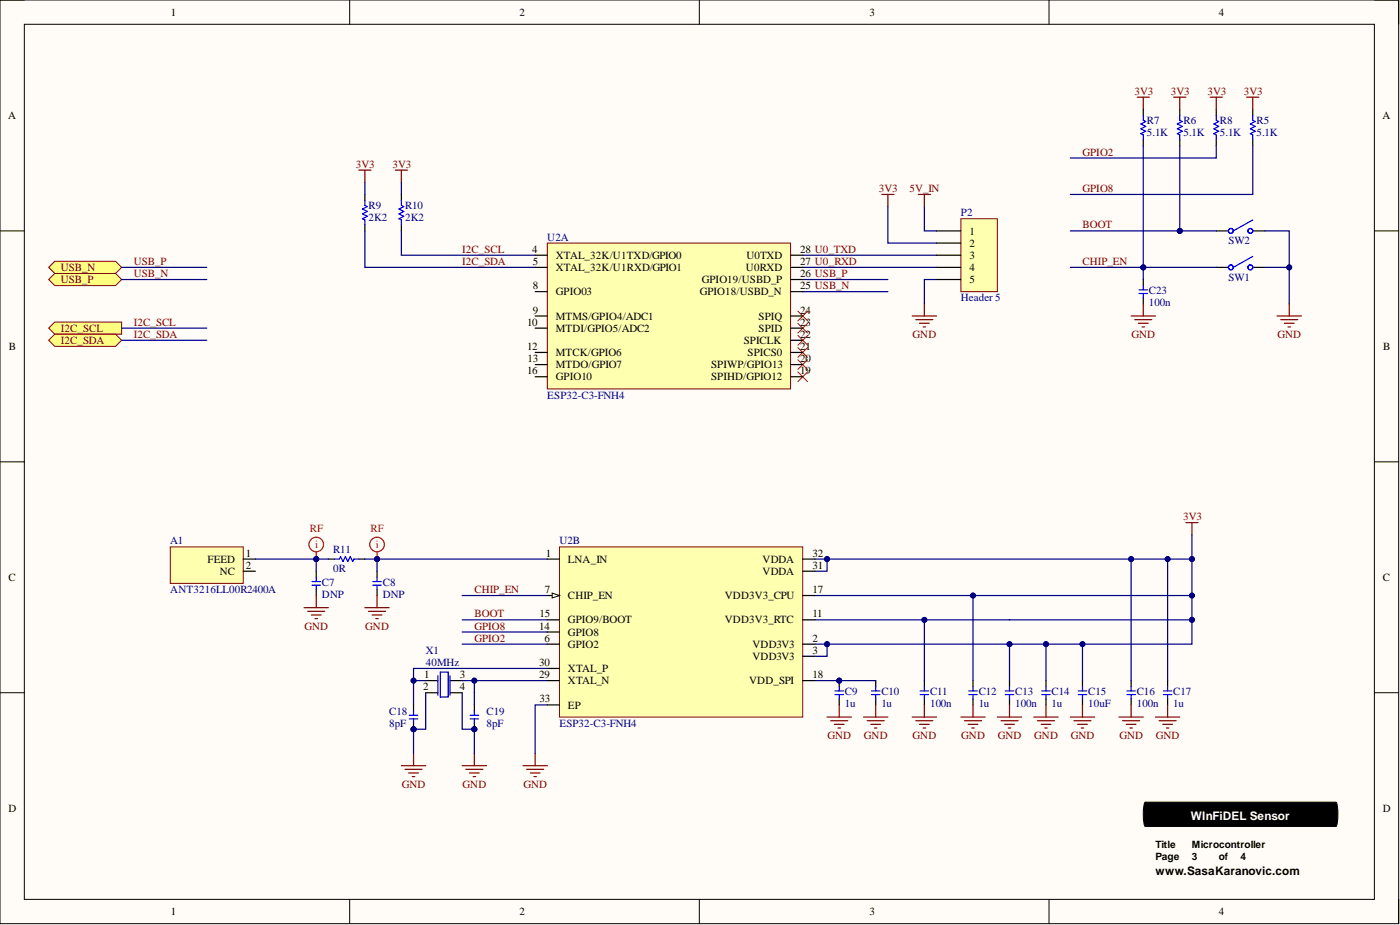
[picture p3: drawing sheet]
<svg xmlns="http://www.w3.org/2000/svg" width="292mm" height="193mm" viewBox="0 0 292 193" stroke-linecap="round" stroke-linejoin="round" font-family="sans-serif">
<defs><g id="words">
<text font-size="2.5" fill="#fff" x="248.4" y="171.1">WInFiDEL Sensor</text>
<text font-size="2.5" x="241.1" y="182.5">www.SasaKaranovic.com</text>
<g font-size="2.3">
<text x="35.6" y="3.3">1</text>
<text x="108.4" y="3.3">2</text>
<text x="181.4" y="3.3">3</text>
<text x="254.3" y="3.3">4</text>
<text x="1.7" y="24.8">A</text>
<text x="288.4" y="24.8">A</text>
<text x="111.1" y="52.7">4</text>
<text x="167" y="52.7">28 U0_TXD</text>
<text x="202.3" y="48.9">1</text>
<text x="202.3" y="51.5">2</text>
<text x="111.1" y="55.3">5</text>
<text x="116" y="54">XTAL_32K/U1TXD/GPIO0</text>
<text x="116" y="56.5">XTAL_32K/U1RXD/GPIO1</text>
<text x="146.4" y="59.1">GPIO19/USBD_P</text>
<text x="155.6" y="56.5">U0RXD</text>
<text x="155.7" y="54">U0TXD</text>
<text x="167" y="57.8">26 USB_P</text>
<text x="167" y="55.3">27 U0_RXD</text>
<text x="202.3" y="54">3</text>
<text x="202.3" y="56.5">4</text>
<text x="202.3" y="59.1">5</text>
<text x="111.1" y="65.4">9</text>
<text x="111.1" y="60.3">8</text>
<text x="116" y="61.6">GPIO03</text>
<text x="146" y="61.6">GPIO18/USBD_N</text>
<text x="167" y="65.4">24</text>
<text x="167" y="60.3">25 USB_N</text>
<text x="110" y="67.9">10</text>
<text x="116" y="66.7">MTMS/GPIO4/ADC1</text>
<text x="116" y="69.2">MTDI/GPIO5/ADC2</text>
<text x="155.2" y="71.8">SPICLK</text>
<text x="158.3" y="69.2">SPID</text>
<text x="158.3" y="66.7">SPIQ</text>
<text x="167" y="70.5">22</text>
<text x="167" y="67.9">23</text>
<text x="1.9" y="73">B</text>
<text x="110" y="73">12</text>
<text x="110" y="75.6">13</text>
<text x="116" y="76.8">MTDO/GPIO7</text>
<text x="116" y="74.3">MTCK/GPIO6</text>
<text x="148.4" y="76.8">SPIWP/GPIO13</text>
<text x="156" y="74.3">SPICS0</text>
<text x="167" y="75.6">20</text>
<text x="167" y="73">21</text>
<text x="288.6" y="73">B</text>
<text x="110" y="78.1">16</text>
<text x="116" y="79.4">GPIO10</text>
<text x="148.4" y="79.4">SPIHD/GPIO12</text>
<text x="167" y="78.1">19</text>
<text x="43.3" y="117.4">FEED</text>
<text x="45.8" y="119.9">NC</text>
<text x="51.3" y="116.1">1</text>
<text x="51.3" y="118.7">2</text>
<text x="113.9" y="116.1">1</text>
<text x="118.5" y="117.4">LNA_IN</text>
<text x="159.1" y="119.9">VDDA</text>
<text x="159.1" y="117.4">VDDA</text>
<text x="169.5" y="118.7">31</text>
<text x="169.5" y="116.1">32</text>
<text x="1.8" y="121.2">C</text>
<text x="113.7" y="123.7">7</text>
<text x="118.5" y="125">CHIP_EN</text>
<text x="151.2" y="125">VDD3V3_CPU</text>
<text x="169.5" y="123.7">17</text>
<text x="288.5" y="121.2">C</text>
<text x="112.5" y="131.3">14</text>
<text x="112.6" y="128.8">15</text>
<text x="118.5" y="130.1">GPIO9/BOOT</text>
<text x="151.2" y="130.1">VDD3V3_RTC</text>
<text x="169.5" y="128.8">11</text>
<text x="113.6" y="133.9">6</text>
<text x="118.5" y="135.1">GPIO2</text>
<text x="118.5" y="132.6">GPIO8</text>
<text x="157" y="135.1">VDD3V3</text>
<text x="157" y="137.7">VDD3V3</text>
<text x="169.5" y="133.9">2</text>
<text x="169.5" y="136.4">3</text>
<text x="88.5" y="141.5">1</text>
<text x="95.9" y="141.5">3</text>
<text x="112.5" y="141.5">29</text>
<text x="112.5" y="138.9">30</text>
<text x="118.5" y="142.7">XTAL_N</text>
<text x="118.5" y="140.2">XTAL_P</text>
<text x="156.3" y="142.7">VDD_SPI</text>
<text x="169.5" y="141.5">18</text>
<text x="88.3" y="144">2</text>
<text x="95.9" y="144">4</text>
<text x="112.6" y="146.5">33</text>
<text x="118.5" y="147.8">EP</text>
<text x="1.8" y="169.4">D</text>
<text x="288.5" y="169.4">D</text>
<text x="35.6" y="190.9">1</text>
<text x="108.4" y="190.9">2</text>
<text x="181.4" y="190.9">3</text>
<text x="254.3" y="190.9">4</text>
</g>
<g font-size="2.3" fill="#800000">
<text x="236.7" y="19.8">3V3</text>
<text x="244.3" y="19.8">3V3</text>
<text x="251.9" y="19.8">3V3</text>
<text x="259.5" y="19.8">3V3</text>
<text x="74.3" y="35">3V3</text>
<text x="81.9" y="35">3V3</text>
<text x="225.9" y="32.5">GPIO2</text>
<text x="183.4" y="40.1">3V3</text>
<text x="189.7" y="40.1">5V_IN</text>
<text x="225.9" y="40.1">GPIO8</text>
<text x="225.9" y="47.7">BOOT</text>
<text x="96.4" y="52.7">I2C_SCL</text>
<text x="12.7" y="56.5">USB_N</text>
<text x="12.7" y="59.1">USB_P</text>
<text x="27.9" y="55.3">USB_P</text>
<text x="27.9" y="57.8">USB_N</text>
<text x="96.4" y="55.3">I2C_SDA</text>
<text x="225.9" y="55.3">CHIP_EN</text>
<text x="12.7" y="69.2">I2C_SCL</text>
<text x="12.7" y="71.8">I2C_SDA</text>
<text x="27.9" y="67.9">I2C_SCL</text>
<text x="27.9" y="70.5">I2C_SDA</text>
<text x="190.4" y="70.5">GND</text>
<text x="236.1" y="70.5">GND</text>
<text x="266.5" y="70.5">GND</text>
<text x="246.8" y="108.5">3V3</text>
<text x="99" y="123.7">CHIP_EN</text>
<text x="63.5" y="131.3">GND</text>
<text x="76.2" y="131.3">GND</text>
<text x="99" y="128.8">BOOT</text>
<text x="99" y="131.3">GPIO8</text>
<text x="99" y="133.9">GPIO2</text>
<text x="172.6" y="154.2">GND</text>
<text x="180.3" y="154.2">GND</text>
<text x="190.4" y="154.2">GND</text>
<text x="200.6" y="154.2">GND</text>
<text x="208.2" y="154.2">GND</text>
<text x="215.8" y="154.2">GND</text>
<text x="223.4" y="154.2">GND</text>
<text x="233.5" y="154.2">GND</text>
<text x="241.2" y="154.2">GND</text>
<text x="83.8" y="164.3">GND</text>
<text x="96.5" y="164.3">GND</text>
<text x="109.2" y="164.3">GND</text>
</g>
<g font-size="2.3" fill="#000080">
<text x="239.3" y="28.4">5.1K</text>
<text x="239.3" y="25.9">R7</text>
<text x="246.9" y="28.4">5.1K</text>
<text x="246.9" y="25.9">R6</text>
<text x="254.5" y="28.4">5.1K</text>
<text x="254.5" y="25.9">R8</text>
<text x="262.1" y="28.4">5.1K</text>
<text x="262.1" y="25.9">R5</text>
<text x="76.9" y="46.1">2K2</text>
<text x="76.9" y="43.6">R9</text>
<text x="84.5" y="46.1">2K2</text>
<text x="84.5" y="43.6">R10</text>
<text x="200.5" y="45.1">P2</text>
<text x="114.2" y="50.2">U2A</text>
<text x="256.3" y="51">SW2</text>
<text x="256.3" y="58.6">SW1</text>
<text x="200.5" y="62.9">Header 5</text>
<text x="239.7" y="63.9">100n</text>
<text x="239.7" y="61.4">C23</text>
<text x="114.2" y="83.2">ESP32-C3-FNH4</text>
<text x="35.5" y="113.6">A1</text>
<text x="116.7" y="113.6">U2B</text>
<text x="69.5" y="119.4">0R</text>
<text x="69.5" y="115.4">R11</text>
<text x="35.5" y="123.7">ANT3216LL00R2400A</text>
<text x="67.2" y="124.7">DNP</text>
<text x="67.2" y="122.2">C7</text>
<text x="79.9" y="124.7">DNP</text>
<text x="79.9" y="122.2">C8</text>
<text x="88.8" y="136.4">X1</text>
<text x="88.8" y="138.9">40MHz</text>
<text x="81.2" y="149.1">C18</text>
<text x="101.5" y="149.1">C19</text>
<text x="176.3" y="147.6">1u</text>
<text x="176.3" y="145">C9</text>
<text x="183.9" y="147.6">1u</text>
<text x="183.9" y="145">C10</text>
<text x="194" y="147.6">100n</text>
<text x="194" y="145">C11</text>
<text x="204.2" y="147.6">1u</text>
<text x="204.2" y="145">C12</text>
<text x="211.8" y="147.6">100n</text>
<text x="211.8" y="145">C13</text>
<text x="219.4" y="147.6">1u</text>
<text x="219.4" y="145">C14</text>
<text x="227" y="147.6">10uF</text>
<text x="227" y="145">C15</text>
<text x="237.2" y="147.6">100n</text>
<text x="237.2" y="145">C16</text>
<text x="244.8" y="147.6">1u</text>
<text x="244.8" y="145">C17</text>
<text x="81.2" y="151.6">8pF</text>
<text x="101.5" y="151.6">8pF</text>
<text x="116.7" y="151.6">ESP32-C3-FNH4</text>
</g>
<g font-size="2.3" fill="#f00">
<text x="64.6" y="111.1">RF</text>
<text x="77.3" y="111.1">RF</text>
<text x="65.7" y="114.3">i</text>
<text x="78.4" y="114.3">i</text>
</g>
<g font-size="2.1">
<text x="241.1" y="179.5">Page</text>
<text x="241.1" y="177">Title</text>
<text x="248.7" y="179.5">3</text>
<text x="248.7" y="177">Microcontroller</text>
<text x="254.3" y="179.5">of</text>
<text x="258.8" y="179.5">4</text>
</g>
</g></defs>
<path d="M0 0h291.8v192.7h-291.8z" fill-rule="evenodd" fill="#fffcf8"/>
<path d="M0 0h291.8v192.7h-291.8z" fill="none" stroke="#000" stroke-width=".21"/>
<path d="M5.1 5.1h281.7v182.5h-281.7z" fill-rule="evenodd" fill="#fffcf8"/>
<g fill="none" stroke="#000" stroke-width=".21">
<path d="M0 0h5.1M73 0v5.1M145.9 0v5.1M218.9 0v5.1M286.8 0h5v5.1M5.1 5.1h281.7v182.5h-281.7zM0 48.2h5.1M286.8 48.2h5M0 96.3h5.1M286.8 96.3h5M0 144.5h5.1M286.8 144.5h5"/>
<path d="M239 167.3h39.7a8.2 8.2 0 0 1 0 5.1h-39.7a8 8 0 0 1 0-5.1zM73 187.6v5.1M145.9 187.6v5.1M218.9 187.6v5.1M291.8 187.6v5.1"/>
</g>
<path d="M239 167.3h39.7a8.2 8.2 0 0 1 0 5.1h-39.7a8 8 0 0 1 0-5.1z" fill="#000"/>
<path d="M35.5 114.1h15.3v7.6h-15.3z" fill-rule="evenodd" fill="#ffffb0"/>
<path d="M35.5 114.1h15.3v7.6h-15.3z" fill="none" stroke="#800000" stroke-width=".21"/>
<path d="M50.8 116.6h2.5M50.8 119.2h2.5M66 119.2v1.2M68.5 116.6h1.3M74.9 116.6h1.2M78.7 119.2v1.2M66 123v1.2M78.7 123v1.2" fill="none" stroke="#000" stroke-width=".25"/>
<path d="M69.8 116.6h1l.3-.5 .5 1 .5-1 .5 1 .5-1 .5 1 .2-.5h1.1M65.1 121.3h1.8M65.1 122.1h1.8M66 120.4v.9M66 122.1v.9M77.8 121.3h1.8M77.8 122.1h1.8M78.7 120.4v.9M78.7 122.1v.9" fill="none" stroke="#00f" stroke-width=".25"/>
<path d="M53.3 116.6h15.2" fill="none" stroke="#000080" stroke-width=".25"/>
<circle cx="66" cy="116.6" r=".51" fill="#000080"/>
<circle cx="66" cy="116.6" r=".51" fill="none" stroke="#000080" stroke-width=".21"/>
<path d="M66 116.6v2.6" fill="none" stroke="#000080" stroke-width=".25"/>
<circle cx="66" cy="116.6" r=".51" fill="#000080"/>
<circle cx="66" cy="116.6" r=".51" fill="none" stroke="#000080" stroke-width=".21"/>
<path d="M76.1 116.6h38.1" fill="none" stroke="#000080" stroke-width=".25"/>
<circle cx="78.7" cy="116.6" r=".51" fill="#000080"/>
<circle cx="78.7" cy="116.6" r=".51" fill="none" stroke="#000080" stroke-width=".21"/>
<path d="M78.7 116.6v2.6" fill="none" stroke="#000080" stroke-width=".25"/>
<circle cx="78.7" cy="116.6" r=".51" fill="#000080"/>
<circle cx="78.7" cy="116.6" r=".51" fill="none" stroke="#000080" stroke-width=".21"/>
<g fill="none" stroke="#800000" stroke-width=".25">
<path d="M247.4 109h2.6M248.7 109v2.6M63.4 126.8h5.1M64.2 127.5h3.6M65 128.3h2M65.7 129.1h.5M66 124.2v2.6M76.1 126.8h5.1M76.9 127.5h3.5M77.7 128.3h2M78.4 129.1h.5M78.7 124.2v2.6"/>
<path d="M109.1 159.7h5.1M111.7 157.2v2.5M208.1 149.6h5.1M208.8 150.4h3.6M209.6 151.1h2M210.4 151.9h.5M210.6 147.1v2.5M215.7 149.6h5.1M216.5 150.4h3.5M217.2 151.1h2.1M218 151.9h.5M218.2 147.1v2.5"/>
<path d="M223.3 149.6h5.1M224.1 150.4h3.5M224.8 151.1h2.1M225.6 151.9h.5M225.9 147.1v2.5M109.9 160.5h3.5M110.6 161.3h2.1M111.4 162h.5"/>
</g>
<g fill="none" stroke="#000" stroke-width=".25">
<path d="M253.8 55.8h2.5M253.8 48.2h2.5M261.4 55.8h2.5M261.4 48.2h2.5M88.8 142h2.6M88.8 144.5h2.6M93.9 142h2.5M93.9 144.5h2.5M210.6 142v1.3M210.6 145.8v1.3M218.2 142v1.3M218.2 145.8v1.3"/>
<path d="M225.9 142v1.3M225.9 145.8v1.3"/>
</g>
<g fill="none" stroke="#00f" stroke-width=".25">
<path d="M261.4 53.5l-4.1 2.3M261.4 45.9l-4.1 2.3M91.4 141v4M91.9 140.2h1.6v5.2h-1.6zM93.9 141v4M209.7 144.1h1.8M209.7 144.9h1.8M210.6 143.3v.8M210.6 144.9v.9M217.3 144.1h1.8M217.3 144.9h1.8M218.2 143.3v.8"/>
<path d="M218.2 144.9v.9M225 144.1h1.7M225 144.9h1.7M225.9 143.3v.8M225.9 144.9v.9"/>
<circle cx="256.8" cy="48.2" r=".51"/>
<circle cx="256.8" cy="55.8" r=".51"/>
<circle cx="260.9" cy="48.2" r=".51"/>
<circle cx="260.9" cy="55.8" r=".51"/>
</g>
<path d="M167.5 53.2h27.9M167.5 55.8h27.9M167.5 58.3h17.7M167.5 60.8h17.7M96.4 142h17.8M114.2 147.1h-2.5v10.1" fill="none" stroke="#000080" stroke-width=".25"/>
<circle cx="99" cy="142" r=".51" fill="#000080"/>
<circle cx="99" cy="142" r=".51" fill="none" stroke="#000080" stroke-width=".21"/>
<path d="M83.7 159.7h5.1M86.3 157.2v2.5M96.4 159.7h5.1M99 157.2v2.5M84.5 160.5h3.6M85.3 161.3h2M86 162h.5M97.2 160.5h3.5M98 161.3h2M98.7 162h.5" fill="none" stroke="#800000" stroke-width=".25"/>
<path d="M86.3 142h2.5" fill="none" stroke="#000080" stroke-width=".25"/>
<circle cx="86.3" cy="142" r=".51" fill="#000080"/>
<circle cx="86.3" cy="142" r=".51" fill="none" stroke="#000080" stroke-width=".21"/>
<path d="M203 142v1.3M203 145.8v1.3" fill="none" stroke="#000" stroke-width=".25"/>
<path d="M202.1 144.1h1.8M202.1 144.9h1.8M203 143.3v.8M203 144.9v.9" fill="none" stroke="#00f" stroke-width=".25"/>
<path d="M200.5 149.6h5M201.2 150.4h3.6M202 151.1h2M202.8 151.9h.5M203 147.1v2.5" fill="none" stroke="#800000" stroke-width=".25"/>
<circle cx="175.1" cy="142" r=".51" fill="#000080"/>
<circle cx="175.1" cy="142" r=".51" fill="none" stroke="#000080" stroke-width=".21"/>
<path d="M175.1 142v1.3M175.1 145.8v1.3" fill="none" stroke="#000" stroke-width=".25"/>
<circle cx="175.1" cy="142" r=".51" fill="#000080"/>
<circle cx="175.1" cy="142" r=".51" fill="none" stroke="#000080" stroke-width=".21"/>
<g fill="none" stroke="#00f" stroke-width=".25">
<path d="M174.2 144.1h1.8M174.2 144.9h1.8M175.1 143.3v.8M175.1 144.9v.9M181.8 144.1h1.8M181.8 144.9h1.8M182.7 143.3v.8M182.7 144.9v.9M235.1 144.1h1.8M235.1 144.9h1.8M236 143.3v.8M236 144.9v.9"/>
<path d="M242.7 144.1h1.8M242.7 144.9h1.8M243.6 143.3v.8M243.6 144.9v.9"/>
</g>
<g fill="none" stroke="#800000" stroke-width=".25">
<path d="M172.6 149.6h5M173.3 150.4h3.6M174.1 151.1h2M174.8 151.9h.6M175.1 147.1v2.5M180.2 149.6h5M180.9 150.4h3.6M181.7 151.1h2M182.5 151.9h.5M182.7 147.1v2.5M233.5 149.6h5M234.2 150.4h3.6"/>
<path d="M235 151.1h2M235.7 151.9h.6M236 147.1v2.5M241.1 149.6h5.1M241.8 150.4h3.6M242.6 151.1h2M243.4 151.9h.5M243.6 147.1v2.5"/>
</g>
<path d="M182.7 142v1.3M182.7 145.8v1.3M236 142v1.3M236 145.8v1.3M243.6 142v1.3M243.6 145.8v1.3" fill="none" stroke="#000" stroke-width=".25"/>
<path d="M210.6 134.4v7.6" fill="none" stroke="#000080" stroke-width=".25"/>
<circle cx="210.6" cy="134.4" r=".51" fill="#000080"/>
<circle cx="210.6" cy="134.4" r=".51" fill="none" stroke="#000080" stroke-width=".21"/>
<path d="M218.2 134.4v7.6" fill="none" stroke="#000080" stroke-width=".25"/>
<circle cx="218.2" cy="134.4" r=".51" fill="#000080"/>
<circle cx="218.2" cy="134.4" r=".51" fill="none" stroke="#000080" stroke-width=".21"/>
<path d="M170 116.6h78.7" fill="none" stroke="#000080" stroke-width=".25"/>
<circle cx="172.6" cy="116.6" r=".51" fill="#000080"/>
<circle cx="172.6" cy="116.6" r=".51" fill="none" stroke="#000080" stroke-width=".21"/>
<circle cx="236" cy="116.6" r=".51" fill="#000080"/>
<circle cx="236" cy="116.6" r=".51" fill="none" stroke="#000080" stroke-width=".21"/>
<circle cx="243.6" cy="116.6" r=".51" fill="#000080"/>
<circle cx="243.6" cy="116.6" r=".51" fill="none" stroke="#000080" stroke-width=".21"/>
<circle cx="248.7" cy="116.6" r=".51" fill="#000080"/>
<circle cx="248.7" cy="116.6" r=".51" fill="none" stroke="#000080" stroke-width=".21"/>
<path d="M170 129.3h40.6" fill="none" stroke="#000080" stroke-width=".25"/>
<circle cx="192.9" cy="129.3" r=".51" fill="#000080"/>
<circle cx="192.9" cy="129.3" r=".51" fill="none" stroke="#000080" stroke-width=".21"/>
<path d="M170 142h12.7" fill="none" stroke="#000080" stroke-width=".25"/>
<circle cx="175.1" cy="142" r=".51" fill="#000080"/>
<circle cx="175.1" cy="142" r=".51" fill="none" stroke="#000080" stroke-width=".21"/>
<path d="M253.8 22.8v1.3M253.8 29.2v1.2" fill="none" stroke="#000" stroke-width=".25"/>
<path d="M253.8 24.1v1l.5 .3-1 .5 1 .5-1 .5 1 .5-1 .5 .5 .2v1.1" fill="none" stroke="#00f" stroke-width=".25"/>
<path d="M223.3 55.8h30.5M96.4 124.2h17.8M96.4 129.3h17.8M96.4 134.4h17.8" fill="none" stroke="#000080" stroke-width=".25"/>
<circle cx="238.5" cy="55.8" r=".51" fill="#000080"/>
<circle cx="238.5" cy="55.8" r=".51" fill="none" stroke="#000080" stroke-width=".21"/>
<path d="M223.3 48.2h22.9" fill="none" stroke="#000080" stroke-width=".25"/>
<circle cx="246.2" cy="48.2" r=".51" fill="#000080"/>
<circle cx="246.2" cy="48.2" r=".51" fill="none" stroke="#000080" stroke-width=".21"/>
<path d="M263.9 48.2h5.1v15.2" fill="none" stroke="#000080" stroke-width=".25"/>
<circle cx="269" cy="55.8" r=".51" fill="#000080"/>
<circle cx="269" cy="55.8" r=".51" fill="none" stroke="#000080" stroke-width=".21"/>
<path d="M266.5 65.9h5M267.2 66.7h3.6M268 67.4h2M268.7 68.2h.5M269 63.4v2.5" fill="none" stroke="#800000" stroke-width=".25"/>
<path d="M263.9 55.8h5.1" fill="none" stroke="#000080" stroke-width=".25"/>
<circle cx="269" cy="55.8" r=".51" fill="#000080"/>
<circle cx="269" cy="55.8" r=".51" fill="none" stroke="#000080" stroke-width=".21"/>
<path d="M237.3 20.3h2.5M238.5 20.3v2.5M244.9 20.3h2.5M246.2 20.3v2.5M252.5 20.3h2.5M253.8 20.3v2.5" fill="none" stroke="#800000" stroke-width=".25"/>
<path d="M238.5 22.8v1.3M238.5 29.2v1.2M246.2 22.8v1.3M246.2 29.2v1.2" fill="none" stroke="#000" stroke-width=".25"/>
<path d="M238.5 24.1v1l.5 .3-1 .5 1 .5-1 .5 1 .5-1 .5 .5 .2v1.1M246.2 24.1v1l.5 .3-1.1 .5 1.1 .5-1.1 .5 1.1 .5-1.1 .5 .6 .2v1.1" fill="none" stroke="#00f" stroke-width=".25"/>
<path d="M246.2 30.4v17.8M253.8 30.4v2.6h-30.5" fill="none" stroke="#000080" stroke-width=".25"/>
<circle cx="246.2" cy="48.2" r=".51" fill="#000080"/>
<circle cx="246.2" cy="48.2" r=".51" fill="none" stroke="#000080" stroke-width=".21"/>
<path d="M238.5 30.4v25.4" fill="none" stroke="#000080" stroke-width=".25"/>
<circle cx="238.5" cy="55.8" r=".51" fill="#000080"/>
<circle cx="238.5" cy="55.8" r=".51" fill="none" stroke="#000080" stroke-width=".21"/>
<path d="M114.2 139.5h-27.9v5" fill="none" stroke="#000080" stroke-width=".25"/>
<circle cx="86.3" cy="142" r=".51" fill="#000080"/>
<circle cx="86.3" cy="142" r=".51" fill="none" stroke="#000080" stroke-width=".21"/>
<path d="M86.3 152.1v5.1" fill="none" stroke="#000080" stroke-width=".25"/>
<circle cx="86.3" cy="152.1" r=".51" fill="#000080"/>
<circle cx="86.3" cy="152.1" r=".51" fill="none" stroke="#000080" stroke-width=".21"/>
<path d="M86.3 144.5v2.6" fill="none" stroke="#000080" stroke-width=".25"/>
<circle cx="86.3" cy="152.1" r=".51" fill="#000080"/>
<circle cx="86.3" cy="152.1" r=".51" fill="none" stroke="#000080" stroke-width=".21"/>
<path d="M86.3 147.1v1.2M86.3 150.9v1.2" fill="none" stroke="#000" stroke-width=".25"/>
<circle cx="86.3" cy="152.1" r=".51" fill="#000080"/>
<circle cx="86.3" cy="152.1" r=".51" fill="none" stroke="#000080" stroke-width=".21"/>
<path d="M85.4 150h1.8M85.4 149.2h1.8M86.3 148.3v.9M86.3 150v.9" fill="none" stroke="#00f" stroke-width=".25"/>
<path d="M99 152.1v5.1" fill="none" stroke="#000080" stroke-width=".25"/>
<circle cx="99" cy="152.1" r=".51" fill="#000080"/>
<circle cx="99" cy="152.1" r=".51" fill="none" stroke="#000080" stroke-width=".21"/>
<path d="M99 142v5.1" fill="none" stroke="#000080" stroke-width=".25"/>
<circle cx="99" cy="142" r=".51" fill="#000080"/>
<circle cx="99" cy="142" r=".51" fill="none" stroke="#000080" stroke-width=".21"/>
<circle cx="99" cy="152.1" r=".51" fill="#000080"/>
<circle cx="99" cy="152.1" r=".51" fill="none" stroke="#000080" stroke-width=".21"/>
<path d="M99 150.9v1.2" fill="none" stroke="#000" stroke-width=".25"/>
<circle cx="99" cy="152.1" r=".51" fill="#000080"/>
<circle cx="99" cy="152.1" r=".51" fill="none" stroke="#000080" stroke-width=".21"/>
<path d="M99 147.1v1.2" fill="none" stroke="#000" stroke-width=".25"/>
<path d="M98.1 149.2h1.8M98.1 150h1.8M99 148.3v.9M99 150v.9" fill="none" stroke="#00f" stroke-width=".25"/>
<path d="M88.8 144.5v7.6h-2.5" fill="none" stroke="#000080" stroke-width=".25"/>
<circle cx="86.3" cy="152.1" r=".51" fill="#000080"/>
<circle cx="86.3" cy="152.1" r=".51" fill="none" stroke="#000080" stroke-width=".21"/>
<path d="M96.4 144.5v7.6h2.6" fill="none" stroke="#000080" stroke-width=".25"/>
<circle cx="99" cy="152.1" r=".51" fill="#000080"/>
<circle cx="99" cy="152.1" r=".51" fill="none" stroke="#000080" stroke-width=".21"/>
<path d="M166.5 77.6l2 2M166.5 75l2 2.1M166.5 72.5l2 2M166.5 70l2 2M166.5 67.4l2 2.1M166.5 64.9l2 2M168.5 77.6l-2 2M168.5 75l-2 2.1M168.5 72.5l-2 2M168.5 70l-2 2M168.5 67.4l-2 2.1M168.5 64.9l-2 2" fill="none" stroke="#f00" stroke-width=".21"/>
<path d="M248.7 111.6v17.7h-38.1" fill="none" stroke="#000080" stroke-width=".25"/>
<circle cx="248.7" cy="116.6" r=".51" fill="#000080"/>
<circle cx="248.7" cy="116.6" r=".51" fill="none" stroke="#000080" stroke-width=".21"/>
<circle cx="248.7" cy="124.2" r=".51" fill="#000080"/>
<circle cx="248.7" cy="124.2" r=".51" fill="none" stroke="#000080" stroke-width=".21"/>
<circle cx="248.7" cy="129.3" r=".51" fill="#000080"/>
<circle cx="248.7" cy="129.3" r=".51" fill="none" stroke="#000080" stroke-width=".21"/>
<path d="M170 124.2h78.7" fill="none" stroke="#000080" stroke-width=".25"/>
<circle cx="248.7" cy="124.2" r=".51" fill="#000080"/>
<circle cx="248.7" cy="124.2" r=".51" fill="none" stroke="#000080" stroke-width=".21"/>
<circle cx="203" cy="124.2" r=".51" fill="#000080"/>
<circle cx="203" cy="124.2" r=".51" fill="none" stroke="#000080" stroke-width=".21"/>
<path d="M170 134.4h2.6v2.5h-2.6" fill="none" stroke="#000080" stroke-width=".25"/>
<circle cx="172.6" cy="134.4" r=".51" fill="#000080"/>
<circle cx="172.6" cy="134.4" r=".51" fill="none" stroke="#000080" stroke-width=".21"/>
<path d="M172.6 116.6v2.6h-2.6" fill="none" stroke="#000080" stroke-width=".25"/>
<circle cx="172.6" cy="116.6" r=".51" fill="#000080"/>
<circle cx="172.6" cy="116.6" r=".51" fill="none" stroke="#000080" stroke-width=".21"/>
<path d="M172.6 134.4h53.3v7.6" fill="none" stroke="#000080" stroke-width=".25"/>
<circle cx="172.6" cy="134.4" r=".51" fill="#000080"/>
<circle cx="172.6" cy="134.4" r=".51" fill="none" stroke="#000080" stroke-width=".21"/>
<circle cx="210.6" cy="134.4" r=".51" fill="#000080"/>
<circle cx="210.6" cy="134.4" r=".51" fill="none" stroke="#000080" stroke-width=".21"/>
<circle cx="218.2" cy="134.4" r=".51" fill="#000080"/>
<circle cx="218.2" cy="134.4" r=".51" fill="none" stroke="#000080" stroke-width=".21"/>
<circle cx="225.9" cy="134.4" r=".51" fill="#000080"/>
<circle cx="225.9" cy="134.4" r=".51" fill="none" stroke="#000080" stroke-width=".21"/>
<path d="M248.7 129.3v5.1h-22.8" fill="none" stroke="#000080" stroke-width=".25"/>
<circle cx="225.9" cy="134.4" r=".51" fill="#000080"/>
<circle cx="225.9" cy="134.4" r=".51" fill="none" stroke="#000080" stroke-width=".21"/>
<circle cx="248.7" cy="129.3" r=".51" fill="#000080"/>
<circle cx="248.7" cy="129.3" r=".51" fill="none" stroke="#000080" stroke-width=".21"/>
<path d="M236 116.6v25.4" fill="none" stroke="#000080" stroke-width=".25"/>
<circle cx="236" cy="116.6" r=".51" fill="#000080"/>
<circle cx="236" cy="116.6" r=".51" fill="none" stroke="#000080" stroke-width=".21"/>
<path d="M243.6 116.6v25.4" fill="none" stroke="#000080" stroke-width=".25"/>
<circle cx="243.6" cy="116.6" r=".51" fill="#000080"/>
<circle cx="243.6" cy="116.6" r=".51" fill="none" stroke="#000080" stroke-width=".21"/>
<path d="M203 124.2v17.8" fill="none" stroke="#000080" stroke-width=".25"/>
<circle cx="203" cy="124.2" r=".51" fill="#000080"/>
<circle cx="203" cy="124.2" r=".51" fill="none" stroke="#000080" stroke-width=".21"/>
<path d="M192.9 142v1.3M192.9 145.8v1.3" fill="none" stroke="#000" stroke-width=".25"/>
<path d="M192 144.1h1.7M192 144.9h1.7M192.9 143.3v.8M192.9 144.9v.9" fill="none" stroke="#00f" stroke-width=".25"/>
<path d="M190.3 149.6h5.1M191.1 150.4h3.5M191.8 151.1h2.1M192.6 151.9h.5M192.9 147.1v2.5" fill="none" stroke="#800000" stroke-width=".25"/>
<path d="M192.9 129.3v12.7" fill="none" stroke="#000080" stroke-width=".25"/>
<circle cx="192.9" cy="129.3" r=".51" fill="#000080"/>
<circle cx="192.9" cy="129.3" r=".51" fill="none" stroke="#000080" stroke-width=".21"/>
<path d="M10.2 55.8l1.2-1.3h12.7l1.3 1.3-1.3 1.2h-12.7z" fill-rule="evenodd" fill="#ffff80"/>
<path d="M10.2 55.8l1.2-1.3h12.7l1.3 1.3-1.3 1.2h-12.7z" fill="none" stroke="#800000" stroke-width=".21"/>
<path d="M10.2 58.3l1.2-1.3h12.7l1.3 1.3-1.3 1.3h-12.7z" fill-rule="evenodd" fill="#ffff80"/>
<path d="M10.2 58.3l1.2-1.3h12.7l1.3 1.3-1.3 1.3h-12.7z" fill="none" stroke="#800000" stroke-width=".21"/>
<path d="M25.4 55.8h17.7M25.4 58.3h17.7" fill="none" stroke="#000080" stroke-width=".25"/>
<path d="M10.2 68.5l1.2-1.3h14v2.5h-14z" fill-rule="evenodd" fill="#ffff80"/>
<path d="M10.2 68.5l1.2-1.3h14v2.5h-14z" fill="none" stroke="#800000" stroke-width=".21"/>
<g fill="none" stroke="#f00" stroke-width=".25">
<path d="M78.7 115.1v1.5"/>
<circle cx="78.7" cy="113.6" r="1.52"/>
</g>
<circle cx="78.7" cy="116.6" r=".51" fill="#000080"/>
<circle cx="78.7" cy="116.6" r=".51" fill="none" stroke="#000080" stroke-width=".21"/>
<g fill="none" stroke="#f00" stroke-width=".25">
<path d="M66 115.1v1.5"/>
<circle cx="66" cy="113.6" r="1.52"/>
</g>
<circle cx="66" cy="116.6" r=".51" fill="#000080"/>
<circle cx="66" cy="116.6" r=".51" fill="none" stroke="#000080" stroke-width=".21"/>
<path d="M10.2 71l1.2-1.3h12.7l1.3 1.3-1.3 1.3h-12.7z" fill-rule="evenodd" fill="#ffff80"/>
<path d="M10.2 71l1.2-1.3h12.7l1.3 1.3-1.3 1.3h-12.7z" fill="none" stroke="#800000" stroke-width=".21"/>
<path d="M76.1 38v2.6M83.7 38v2.6M76.1 48.2v7.6h35.6M83.7 48.2v5h28M192.9 43.1v5.1h2.5M195.4 58.3h-2.5v5.1M25.4 68.5h17.7M25.4 71h17.7" fill="none" stroke="#000080" stroke-width=".25"/>
<path d="M76.1 40.6v1.2M76.1 46.9v1.3M83.7 40.6v1.2M83.7 46.9v1.3" fill="none" stroke="#000" stroke-width=".25"/>
<path d="M76.1 41.8v1l.5 .3-1 .5 1 .5-1 .5 1 .5-1 .5 .5 .3v1M83.7 41.8v1l.5 .3-1 .5 1 .5-1 .5 1 .5-1 .5 .5 .3v1" fill="none" stroke="#00f" stroke-width=".25"/>
<path d="M74.9 35.5h2.5M76.1 35.5v2.5M82.5 35.5h2.5M83.7 35.5v2.5M191.6 40.6h2.5M192.9 40.6v2.5M190.3 65.9h5.1M191.1 66.7h3.5M191.8 67.4h2.1M192.6 68.2h.5M192.9 63.4v2.5" fill="none" stroke="#800000" stroke-width=".25"/>
<path d="M200.5 45.6h7.6v15.2h-7.6z" fill-rule="evenodd" fill="#ffffb0"/>
<path d="M200.5 45.6h7.6v15.2h-7.6z" fill="none" stroke="#800000" stroke-width=".21"/>
<path d="M195.4 48.2h5.1M195.4 50.7h5.1M195.4 53.2h5.1M195.4 55.8h5.1M195.4 58.3h5.1" fill="none" stroke="#000" stroke-width=".25"/>
<path d="M184 40.6h2.5M185.2 40.6v2.5" fill="none" stroke="#800000" stroke-width=".25"/>
<path d="M185.2 43.1v7.6h10.2M246.2 48.2h7.6" fill="none" stroke="#000080" stroke-width=".25"/>
<circle cx="246.2" cy="48.2" r=".51" fill="#000080"/>
<circle cx="246.2" cy="48.2" r=".51" fill="none" stroke="#000080" stroke-width=".21"/>
<path d="M261.4 22.8v1.3M261.4 29.2v1.2M238.5 58.3v1.3M238.5 62.1v1.3" fill="none" stroke="#000" stroke-width=".25"/>
<path d="M261.4 24.1v1l.5 .3-1 .5 1 .5-1 .5 1 .5-1 .5 .5 .2v1.1M238.5 59.6v.9M237.7 60.5h1.7M237.7 61.2h1.7M238.5 61.2v.9" fill="none" stroke="#00f" stroke-width=".25"/>
<path d="M260.1 20.3h2.5M261.4 20.3v2.5M236 65.9h5.1M236.8 66.7h3.5M237.5 67.4h2.1M238.3 68.2h.5M238.5 63.4v2.5" fill="none" stroke="#800000" stroke-width=".25"/>
<path d="M261.4 30.4v10.2h-38.1M238.5 55.8v2.5M96.4 131.8h17.8" fill="none" stroke="#000080" stroke-width=".25"/>
<circle cx="238.5" cy="55.8" r=".51" fill="#000080"/>
<circle cx="238.5" cy="55.8" r=".51" fill="none" stroke="#000080" stroke-width=".21"/>
<path d="M114.2 50.7h50.7v30.4h-50.7z" fill-rule="evenodd" fill="#ffffb0"/>
<path d="M114.2 50.7h50.7v30.4h-50.7z" fill="none" stroke="#800000" stroke-width=".21"/>
<g fill="none" stroke="#000" stroke-width=".25">
<path d="M111.7 53.2h2.5M111.7 55.8h2.5M164.9 53.2h2.6M164.9 55.8h2.6M164.9 58.3h2.6M111.7 65.9h2.5M111.7 68.5h2.5M111.7 60.8h2.5M111.7 76.1h2.5M111.7 73.5h2.5M111.7 78.6h2.5M164.9 65.9h2.6"/>
<path d="M164.9 68.5h2.6M164.9 60.8h2.6M164.9 76.1h2.6M164.9 73.5h2.6M164.9 78.6h2.6M164.9 71h2.6"/>
</g>
<path d="M116.7 114.1h50.8v35.5h-50.8z" fill-rule="evenodd" fill="#ffffb0"/>
<path d="M116.7 114.1h50.8v35.5h-50.8z" fill="none" stroke="#800000" stroke-width=".21"/>
<path d="M114.2 116.6h2.5M114.2 134.4h2.5M114.2 124.2h2.5M167.5 134.4h2.5M167.5 136.9h2.5" fill="none" stroke="#000" stroke-width=".25"/>
<path d="M115.2 123.7l1.5 .5-1.5 .5z" fill="#f8fcff"/>
<path d="M115.2 123.7l1.5 .5-1.5 .5z" fill="none" stroke="#000" stroke-width=".21"/>
<path d="M167.5 119.2h2.5M167.5 116.6h2.5M114.2 139.5h2.5M114.2 129.3h2.5M114.2 131.8h2.5M167.5 124.2h2.5M167.5 129.3h2.5M114.2 142h2.5M114.2 147.1h2.5M167.5 142h2.5" fill="none" stroke="#000" stroke-width=".25"/>
<use href="#words"/>
</svg>
